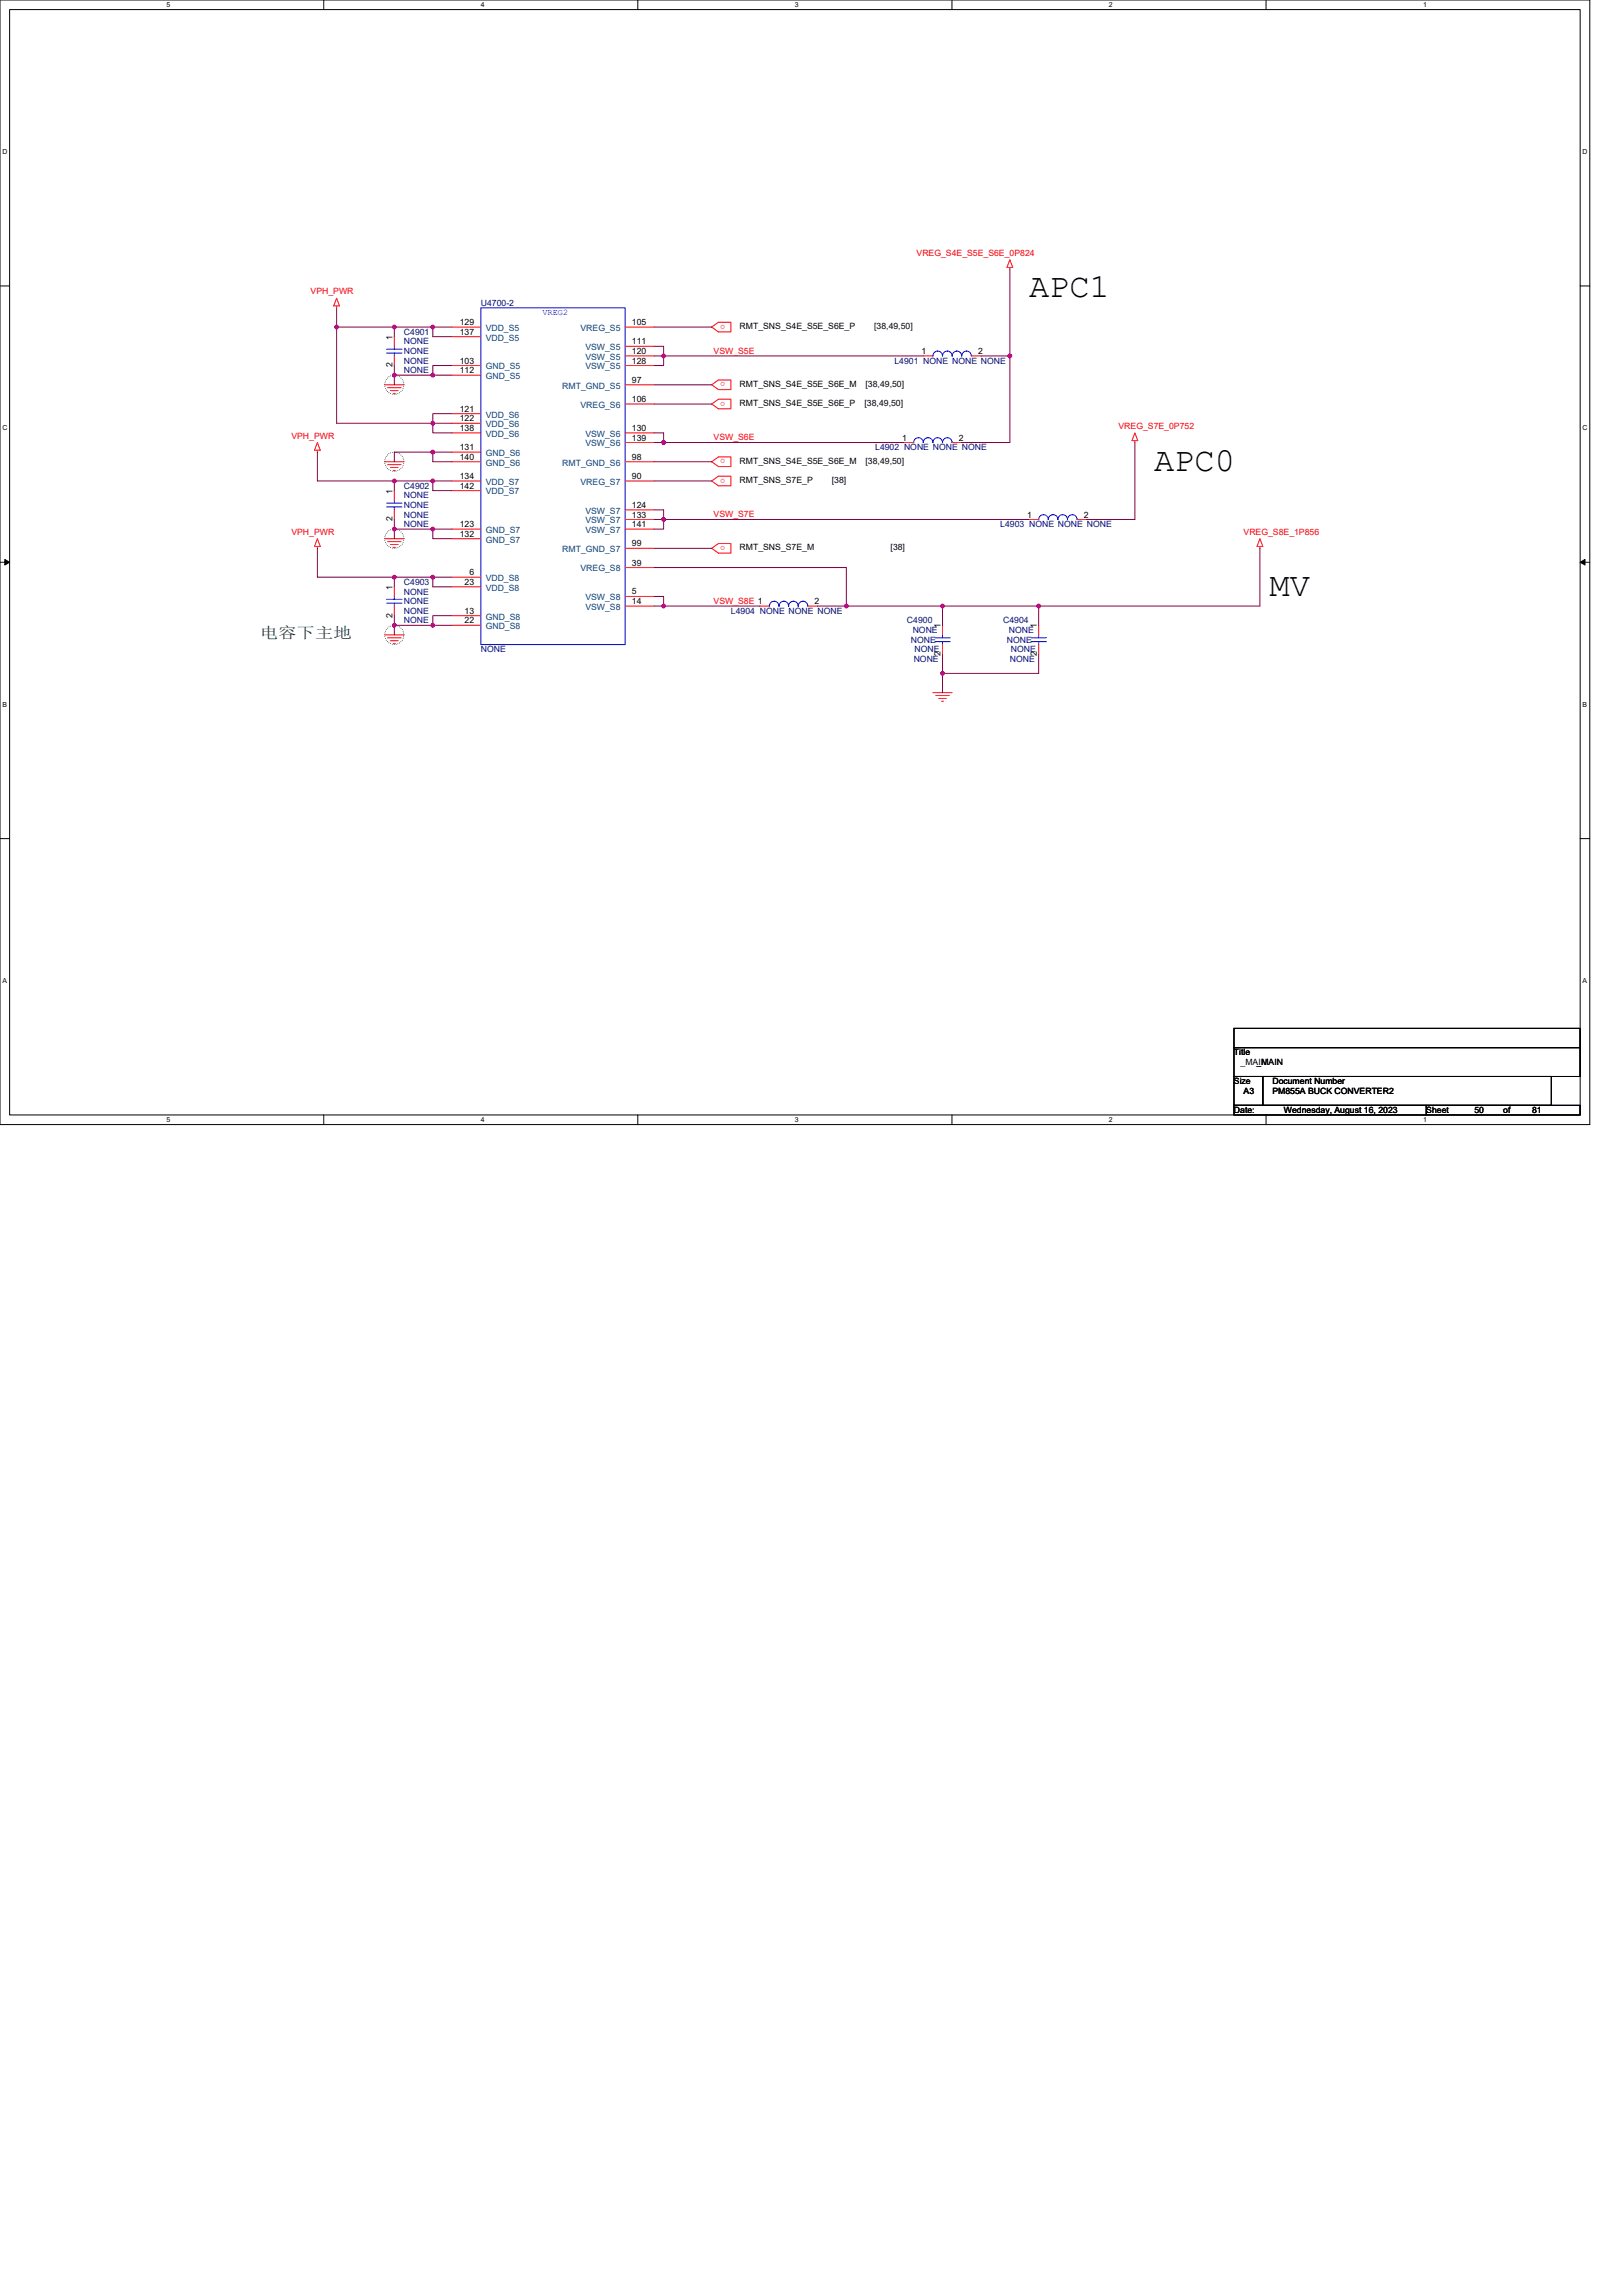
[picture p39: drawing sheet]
<svg xmlns="http://www.w3.org/2000/svg" width="210mm" height="297mm" viewBox="0 0 210 297" stroke-linecap="round" stroke-linejoin="round" font-family="sans-serif">
<defs><g id="words">
<g font-size="4.4">
<text x="133.2" y="38.5">APC1</text>
<text x="149.4" y="60.9">APC0</text>
<text x="164.3" y="77.1">MV</text>
</g>
<text font-size="2" fill="#008000" x="33.6" y="82.6">供供单放单</text>
<g font-size="1.1" fill="#f00">
<text x="118.6" y="33.1">VREG_S4E_S5E_S6E_0P824</text>
<text x="40.2" y="38.1">VPH_PWR</text>
<text x="92.3" y="45.8">VSW_S5E</text>
<text x="93.8" y="42" transform="rotate(-180 93.8 42)">o</text>
<text x="93.8" y="49.5" transform="rotate(-180 93.8 49.5)">o</text>
<text x="93.8" y="52" transform="rotate(-180 93.8 52)">o</text>
<text x="37.7" y="56.8">VPH_PWR</text>
<text x="92.3" y="57">VSW_S6E</text>
<text x="93.8" y="59.4" transform="rotate(-180 93.8 59.4)">o</text>
<text x="144.7" y="55.5">VREG_S7E_0P752</text>
<text x="93.8" y="61.9" transform="rotate(-180 93.8 61.9)">o</text>
<text x="37.7" y="69.2">VPH_PWR</text>
<text x="92.3" y="66.9">VSW_S7E</text>
<text x="93.8" y="70.6" transform="rotate(-180 93.8 70.6)">o</text>
<text x="160.9" y="69.2">VREG_S8E_1P856</text>
<text x="92.3" y="78.1">VSW_S8E 1</text>
</g>
<g font-size="1.1" fill="#000080">
<text x="62.2" y="39.6">U4700-2</text>
<text x="52.3" y="43.3">C4901</text>
<text x="52.3" y="44.6">NONE</text>
<text x="52.3" y="47.1">NONE</text>
<text x="52.3" y="45.8">NONE</text>
<text x="115.7" y="47.1">L4901 NONE NONE NONE</text>
<text x="52.3" y="48.3">NONE</text>
<text x="113.3" y="58.3">L4902 NONE NONE NONE</text>
<text x="52.3" y="63.2">C4902</text>
<text x="52.3" y="64.5">NONE</text>
<text x="52.3" y="65.7">NONE</text>
<text x="52.3" y="68.2">NONE</text>
<text x="52.3" y="67">NONE</text>
<text x="129.4" y="68.2">L4903 NONE NONE NONE</text>
<text x="52.3" y="75.7">C4903</text>
<text x="52.3" y="76.9">NONE</text>
<text x="52.3" y="80.7">NONE</text>
<text x="52.3" y="79.4">NONE</text>
<text x="52.3" y="78.2">NONE</text>
<text x="94.6" y="79.4">L4904 NONE NONE NONE</text>
<text x="117.4" y="80.7">C4900</text>
<text x="117.9" y="83.1">NONE</text>
<text x="118.1" y="81.9">NONE</text>
<text x="129.8" y="80.7">C4904</text>
<text x="130.3" y="83.1">NONE</text>
<text x="130.6" y="81.9">NONE</text>
<text x="62.2" y="84.4">NONE</text>
<text x="118.2" y="85.6">NONE</text>
<text x="118.4" y="84.4">NONE</text>
<text x="130.7" y="85.6">NONE</text>
<text x="130.8" y="84.4">NONE</text>
</g>
<text font-size="1.1" fill="#00f" x="70.2" y="40.7">VREG2</text>
<g font-size="1.1">
<text x="50.8" y="47.5" transform="rotate(-90 50.8 47.5)">2</text>
<text x="50.8" y="43.9" transform="rotate(-90 50.8 43.9)">1</text>
<text x="59.5" y="47">103</text>
<text x="59.5" y="42.1">129</text>
<text x="59.5" y="43.3">137</text>
<text x="81.8" y="42.1">105</text>
<text x="81.8" y="44.5">111</text>
<text x="81.8" y="45.8">120</text>
<text x="81.8" y="47">128</text>
<text x="95.7" y="42.6">RMT_SNS_S4E_S5E_S6E_P</text>
<text x="113.1" y="42.6">[38,49,50]</text>
<text x="119.2" y="45.8">1</text>
<text x="126.6" y="45.8">2</text>
<text x="59.5" y="48.3">112</text>
<text x="59.5" y="53.3">121</text>
<text x="81.8" y="49.5">97</text>
<text x="81.8" y="52">106</text>
<text x="95.7" y="50">RMT_SNS_S4E_S5E_S6E_M</text>
<text x="95.7" y="52.5">RMT_SNS_S4E_S5E_S6E_P</text>
<text x="111.9" y="52.5">[38,49,50]</text>
<text x="112" y="50">[38,49,50]</text>
<text x="59.5" y="58.2">131</text>
<text x="59.5" y="59.5">140</text>
<text x="59.5" y="54.5">122</text>
<text x="59.5" y="55.8">138</text>
<text x="81.8" y="59.5">98</text>
<text x="81.8" y="55.8">130</text>
<text x="81.8" y="57">139</text>
<text x="95.7" y="60">RMT_SNS_S4E_S5E_S6E_M</text>
<text x="112" y="60">[38,49,50]</text>
<text x="116.7" y="57">1</text>
<text x="124.1" y="57">2</text>
<text x="50.8" y="63.8" transform="rotate(-90 50.8 63.8)">1</text>
<text x="59.5" y="62">134</text>
<text x="59.5" y="63.2">142</text>
<text x="81.8" y="62">90</text>
<text x="81.8" y="65.7">124</text>
<text x="95.7" y="62.5">RMT_SNS_S7E_P</text>
<text x="107.7" y="62.5">[38]</text>
<text x="50.8" y="67.5" transform="rotate(-90 50.8 67.5)">2</text>
<text x="59.5" y="68.2">123</text>
<text x="59.5" y="69.4">132</text>
<text x="81.8" y="70.7">99</text>
<text x="81.8" y="67">133</text>
<text x="81.8" y="68.2">141</text>
<text x="95.7" y="71.2">RMT_SNS_S7E_M</text>
<text x="115.3" y="71.2">[38]</text>
<text x="132.9" y="67">1</text>
<text x="140.3" y="67">2</text>
<text x="50.8" y="76.3" transform="rotate(-90 50.8 76.3)">1</text>
<text x="60.1" y="75.7">23</text>
<text x="60.7" y="74.4">6</text>
<text x="81.8" y="73.2">39</text>
<text x="81.8" y="76.9">5</text>
<text x="50.8" y="79.9" transform="rotate(-90 50.8 79.9)">2</text>
<text x="60.1" y="79.4">13</text>
<text x="60.1" y="80.6">22</text>
<text x="81.8" y="78.2">14</text>
<text x="105.4" y="78.2">2</text>
<text x="121.7" y="81.3" transform="rotate(-90 121.7 81.3)">1</text>
<text x="134.2" y="81.3" transform="rotate(-90 134.2 81.3)">1</text>
<text x="121.7" y="84.9" transform="rotate(-90 121.7 84.9)">2</text>
<text x="134.2" y="84.9" transform="rotate(-90 134.2 84.9)">2</text>
<text x="159.7" y="136.5">Title</text>
<text x="160.5" y="137.8">_MAIN</text>
<text x="162.6" y="137.8">_MAIN</text>
<text x="159.7" y="140.3">Size</text>
<text x="160.9" y="141.5">A3</text>
<text x="164.7" y="140.3">Document Number</text>
<text x="164.7" y="141.5">PM855A BUCK CONVERTER2</text>
<text x="159.7" y="144">Date:</text>
<text x="166.2" y="144">Wednesday, August 16, 2023</text>
<text x="184.6" y="144">Sheet</text>
<text x="190.8" y="144">50</text>
<text x="194.5" y="144">of</text>
<text x="198.3" y="144">81</text>
</g>
<g font-size="1.1" fill="#004080">
<text x="62.9" y="47.8">GND_S5</text>
<text x="62.9" y="42.8">VDD_S5</text>
<text x="62.9" y="44.1">VDD_S5</text>
<text x="75.1" y="42.8">VREG_S5</text>
<text x="75.7" y="45.3">VSW_S5</text>
<text x="75.7" y="46.5">VSW_S5</text>
<text x="75.7" y="47.8">VSW_S5</text>
<text x="62.9" y="49">GND_S5</text>
<text x="72.8" y="50.3">RMT_GND_S5</text>
<text x="75.1" y="52.8">VREG_S6</text>
<text x="62.9" y="59">GND_S6</text>
<text x="62.9" y="54">VDD_S6</text>
<text x="62.9" y="55.3">VDD_S6</text>
<text x="62.9" y="56.5">VDD_S6</text>
<text x="75.7" y="56.5">VSW_S6</text>
<text x="75.7" y="57.8">VSW_S6</text>
<text x="62.9" y="60.2">GND_S6</text>
<text x="62.9" y="62.7">VDD_S7</text>
<text x="62.9" y="64">VDD_S7</text>
<text x="72.8" y="60.2">RMT_GND_S6</text>
<text x="75.1" y="62.7">VREG_S7</text>
<text x="62.9" y="69">GND_S7</text>
<text x="62.9" y="70.2">GND_S7</text>
<text x="72.8" y="71.4">RMT_GND_S7</text>
<text x="75.7" y="66.5">VSW_S7</text>
<text x="75.7" y="67.7">VSW_S7</text>
<text x="75.7" y="69">VSW_S7</text>
<text x="62.9" y="75.2">VDD_S8</text>
<text x="62.9" y="76.4">VDD_S8</text>
<text x="75.1" y="73.9">VREG_S8</text>
<text x="75.7" y="77.7">VSW_S8</text>
<text x="62.9" y="80.2">GND_S8</text>
<text x="62.9" y="81.4">GND_S8</text>
<text x="75.7" y="78.9">VSW_S8</text>
</g>
<g font-size=".9">
<text x="21.6" y=".9">5</text>
<text x="62.2" y=".9">4</text>
<text x="102.9" y=".9">3</text>
<text x="143.5" y=".9">2</text>
<text x="184.2" y=".9">1</text>
<text x=".3" y="19.9">D</text>
<text x="204.8" y="19.9">D</text>
<text x=".3" y="55.7">C</text>
<text x="204.8" y="55.7">C</text>
<text x=".3" y="91.4">B</text>
<text x="204.8" y="91.4">B</text>
<text x=".3" y="127.2">A</text>
<text x="204.8" y="127.2">A</text>
<text x="21.6" y="145.2">5</text>
<text x="62.2" y="145.2">4</text>
<text x="102.9" y="145.2">3</text>
<text x="143.5" y="145.2">2</text>
<text x="184.2" y="145.2">1</text>
</g>
</g></defs>
<path d="M0 0h205.7v145.5h-205.7zM1.2 1.2h203.3v143h-203.3z" fill="none" stroke="#000" stroke-width=".13"/>
<g fill="#fff">
<path d="M21.6 .1h.5v1h-.5z"/>
<path d="M21.6 144.4h.5v1h-.5z"/>
</g>
<path d="M41.9 0v1.2M41.9 144.2v1.3" fill="none" stroke="#000" stroke-width=".13"/>
<g fill="#fff">
<path d="M62.2 .1h.5v1h-.5z"/>
<path d="M62.2 144.4h.5v1h-.5z"/>
</g>
<path d="M82.5 0v1.2M82.5 144.2v1.3" fill="none" stroke="#000" stroke-width=".13"/>
<g fill="#fff">
<path d="M102.9 .1h.5v1h-.5z"/>
<path d="M102.9 144.4h.5v1h-.5z"/>
</g>
<path d="M123.2 0v1.2M123.2 144.2v1.3" fill="none" stroke="#000" stroke-width=".13"/>
<g fill="#fff">
<path d="M143.5 .1h.5v1h-.5z"/>
<path d="M143.5 144.4h.5v1h-.5z"/>
</g>
<path d="M163.8 0v1.2M163.8 144.2v1.3" fill="none" stroke="#000" stroke-width=".13"/>
<g fill="#fff">
<path d="M184.2 .1h.5v1h-.5z"/>
<path d="M184.2 144.4h.5v1h-.5z"/>
<path d="M.3 19.1h.7v1h-.7z"/>
<path d="M204.8 19.1h.6v1h-.6z"/>
<path d="M.3 54.9h.7v1h-.7z"/>
<path d="M204.8 54.9h.6v1h-.6z"/>
</g>
<path d="M0 37h1.2M204.5 37h1.2" fill="none" stroke="#000" stroke-width=".13"/>
<g fill="#fff">
<path d="M.3 90.6h.6v1h-.6z"/>
<path d="M204.8 90.6h.6v1h-.6z"/>
</g>
<path d="M0 72.7h1.2M.6 72.4l.6 .3-.6 .4zM204.5 72.7l.6-.3v.7zM204.5 72.7h1.2" fill="none" stroke="#000" stroke-width=".13"/>
<path d="M.6 72.4l.6 .3-.6 .4zM204.5 72.7l.6-.3v.7z" fill="#000"/>
<g fill="#fff">
<path d="M.3 126.4h.6v1h-.6z"/>
<path d="M204.8 126.4h.6v1h-.6z"/>
</g>
<path d="M0 108.5h1.2M204.5 108.5h1.2M159.7 133h44.8v2.5h-44.8zM159.7 135.5h44.8v3.8h-44.8zM159.7 139.3h3.7v3.7h-3.7zM163.4 139.3h37.4v3.7h-37.4zM159.7 143h24.9v1.2h-24.9zM184.6 143h19.9v1.2h-19.9z" fill="none" stroke="#000" stroke-width=".13"/>
<g fill="none" stroke="#008000" stroke-width=".13">
<circle cx="51" cy="59.7" r="1.24"/>
<circle cx="51" cy="49.8" r="1.24"/>
<circle cx="51" cy="69.7" r="1.24"/>
<circle cx="51" cy="82.1" r="1.24"/>
</g>
<g fill="none" stroke="#f00" stroke-width=".13">
<path d="M43.6 39.6v.2M43.6 38.6l.3 1h-.7zM130.7 34.6v.2M130.7 33.6l.4 1h-.8zM41.1 57.2l.3 1h-.7zM41.1 58.2v.3M49.8 49.8h2.5M49.8 59.7h2.5M50.2 50.2h1.7M50.5 50.5h1M50.9 50.9h.3M51 43.6v1.2"/>
<path d="M51 46v1.3M58.5 47.3h3.7M58.5 48.5h3.7M58.5 58.5h3.7M58.5 59.7h3.7M58.5 42.3h3.7M58.5 43.6h3.7M58.5 53.5h3.7M58.5 54.8h3.7M58.5 56h3.7M80.9 49.8h3.7M80.9 59.7h3.7"/>
<path d="M80.9 42.3h3.7M80.9 52.3h3.7M80.9 44.8h3.7M80.9 46h3.7M80.9 47.3h3.7M80.9 56h3.7M80.9 57.2h3.7M92.1 42.3l.9-.6h1.6v1.2h-1.6zM92.1 49.8l.9-.6h1.6v1.2h-1.6zM92.1 52.3l.9-.7h1.6v1.3h-1.6zM92.1 59.7l.9-.6h1.6v1.3h-1.6zM117 57.2h1.2"/>
<path d="M119.5 46h1.2M123.2 57.2h1.3M125.7 46h1.3M146.9 57v.2M146.9 56l.3 1h-.7zM41.1 69.7l.3 1h-.7zM41.1 70.7v.2M49.8 69.7h2.5M50.2 60.1h1.7M50.2 70.1h1.7M50.5 60.5h1M50.5 70.4h1"/>
<path d="M50.9 60.9h.3M50.9 70.8h.3M51 63.5v1.2M51 66v1.2M51 75.9v1.3M51 78.4v1.3M58.5 68.5h3.7M58.5 69.7h3.7M58.5 79.7h3.7M58.5 62.2h3.7M58.5 63.5h3.7M58.5 74.7h3.7"/>
<path d="M58.5 75.9h3.7M80.9 70.9h3.7M80.9 62.2h3.7M80.9 73.4h3.7M80.9 66h3.7M80.9 67.2h3.7M80.9 68.5h3.7M80.9 77.2h3.7M80.9 78.4h3.7M92.1 62.2l.9-.6h1.6v1.3h-1.6zM92.1 70.9l.9-.6h1.6v1.3h-1.6zM98.3 78.4h1.3"/>
<path d="M104.5 78.4h1.3M133.2 67.2h1.2M139.4 67.2h1.2M163 69.7l.4 1h-.7zM163 70.7v.2M49.8 82.1h2.5M50.2 82.5h1.7M50.5 82.9h1M50.9 83.3h.3M58.5 80.9h3.7M120.7 89.6h2.5M121.1 90h1.7"/>
<path d="M121.5 90.4h1M121.8 90.7h.3M122 80.9v1.2M122 83.4v1.2M134.4 80.9v1.2M134.4 83.4v1.2"/>
</g>
<g fill="none" stroke="#00f" stroke-width=".13">
<path d="M62.2 39.8h18.7v43.6h-18.7zM50 45.2h2M50 45.7h2M51 44.8v.4M51 45.7v.3M118.2 57.2v.1a.61 .61 0 0 1 .7-.7 .62 .62 0 0 1 .6 .7 .61 .61 0 0 1 .6-.7 .62 .62 0 0 1 .6 .7v-.1M120.7 57.2v.1a.61 .61 0 0 1 .7-.7h-.1a.62 .62 0 0 1 .7 .7 .61 .61 0 0 1 .6-.7 .62 .62 0 0 1 .6 .7v-.1M123.2 46v.1a.62 .62 0 0 0-.6-.7 .61 .61 0 0 0-.6 .7 .62 .62 0 0 0-.7-.7h.1a.61 .61 0 0 0-.7 .7v-.1M125.7 46v.1a.62 .62 0 0 0-.6-.7 .61 .61 0 0 0-.6 .7 .62 .62 0 0 0-.7-.7 .61 .61 0 0 0-.6 .7v-.1M50 65.1h2M50 65.6h2M50 77.5h2"/>
<path d="M50 78h2M51 64.7v.4M51 65.6v.4M51 77.2v.3M51 78v.4M102.1 78.4a.62 .62 0 0 0-.7-.6 .61 .61 0 0 0-.6 .6 .62 .62 0 0 0-.6-.6 .61 .61 0 0 0-.6 .6M104.5 78.4a.62 .62 0 0 0-.6-.6 .61 .61 0 0 0-.6 .6 .62 .62 0 0 0-.6-.6 .61 .61 0 0 0-.6 .6M139.4 67.2a.62 .62 0 0 0-.6-.6 .61 .61 0 0 0-.6 .6h-.1a.62 .62 0 0 0-.6-.6 .61 .61 0 0 0-.6 .6 .62 .62 0 0 0-.6-.6 .61 .61 0 0 0-.6 .6 .62 .62 0 0 0-.7-.6 .61 .61 0 0 0-.6 .6M121 82.5h2M121 83h2M122 82.1v.4M122 83v.4"/>
<path d="M133.4 82.5h2M133.4 83h2M134.4 82.1v.4M134.4 83v.4"/>
</g>
<path d="M43.6 39.8v15" fill="none" stroke="#800040" stroke-width=".13"/>
<circle cx="43.6" cy="42.3" r=".24" fill="#f0f"/>
<circle cx="43.6" cy="42.3" r=".24" fill="none" stroke="#f0f" stroke-width=".13"/>
<path d="M43.6 42.3h12.4" fill="none" stroke="#800040" stroke-width=".13"/>
<circle cx="56" cy="42.3" r=".24" fill="#f0f"/>
<circle cx="56" cy="42.3" r=".24" fill="none" stroke="#f0f" stroke-width=".13"/>
<circle cx="51" cy="42.3" r=".24" fill="#f0f"/>
<circle cx="51" cy="42.3" r=".24" fill="none" stroke="#f0f" stroke-width=".13"/>
<path d="M51 42.3v1.3M58.5 42.3h-2.5v1.3h2.5M58.5 47.3h-2.5v1.2M84.6 42.3h7.5M84.6 44.8h1.3v1.2M84.6 46h1.3M85.9 46h33.6" fill="none" stroke="#800040" stroke-width=".13"/>
<circle cx="85.9" cy="46" r=".24" fill="#f0f"/>
<circle cx="85.9" cy="46" r=".24" fill="none" stroke="#f0f" stroke-width=".13"/>
<path d="M51 47.3v1.2h7.5" fill="none" stroke="#800040" stroke-width=".13"/>
<circle cx="56" cy="48.5" r=".24" fill="#f0f"/>
<circle cx="56" cy="48.5" r=".24" fill="none" stroke="#f0f" stroke-width=".13"/>
<circle cx="51" cy="48.5" r=".24" fill="#f0f"/>
<circle cx="51" cy="48.5" r=".24" fill="none" stroke="#f0f" stroke-width=".13"/>
<path d="M58.5 53.5h-2.5v1.3h-12.4M84.6 52.3h7.5" fill="none" stroke="#800040" stroke-width=".13"/>
<circle cx="56" cy="54.8" r=".24" fill="#f0f"/>
<circle cx="56" cy="54.8" r=".24" fill="none" stroke="#f0f" stroke-width=".13"/>
<path d="M56 54.8h2.5M84.6 56h1.3v1.2M84.6 57.2h1.3M85.9 57.2h31.1" fill="none" stroke="#800040" stroke-width=".13"/>
<circle cx="85.9" cy="57.2" r=".24" fill="#f0f"/>
<circle cx="85.9" cy="57.2" r=".24" fill="none" stroke="#f0f" stroke-width=".13"/>
<path d="M84.6 59.7h7.5M84.6 62.2h7.5M84.6 66h1.3v1.2M84.6 67.2h1.3M85.9 67.2h47.3" fill="none" stroke="#800040" stroke-width=".13"/>
<circle cx="85.9" cy="67.2" r=".24" fill="#f0f"/>
<circle cx="85.9" cy="67.2" r=".24" fill="none" stroke="#f0f" stroke-width=".13"/>
<path d="M130.7 34.8v11.2M84.6 70.9h7.5M140.6 67.2h6.3" fill="none" stroke="#800040" stroke-width=".13"/>
<circle cx="130.7" cy="46" r=".24" fill="#f0f"/>
<circle cx="130.7" cy="46" r=".24" fill="none" stroke="#f0f" stroke-width=".13"/>
<path d="M51 48.5v1.3M56 58.5h-5v1.2M84.6 49.8h7.5M127 46h3.7" fill="none" stroke="#800040" stroke-width=".13"/>
<circle cx="56" cy="58.5" r=".24" fill="#f0f"/>
<circle cx="56" cy="58.5" r=".24" fill="none" stroke="#f0f" stroke-width=".13"/>
<path d="M41.1 58.5v3.7h9.9M56 54.8v1.2h2.5M58.5 58.5h-2.5v1.2h2.5M51 62.2v1.3M51 62.2h5" fill="none" stroke="#800040" stroke-width=".13"/>
<circle cx="56" cy="62.2" r=".24" fill="#f0f"/>
<circle cx="56" cy="62.2" r=".24" fill="none" stroke="#f0f" stroke-width=".13"/>
<circle cx="51" cy="62.2" r=".24" fill="#f0f"/>
<circle cx="51" cy="62.2" r=".24" fill="none" stroke="#f0f" stroke-width=".13"/>
<path d="M51 67.2v1.3h5M58.5 62.2h-2.5v1.3h2.5" fill="none" stroke="#800040" stroke-width=".13"/>
<circle cx="51" cy="68.4" r=".24" fill="#f0f"/>
<circle cx="51" cy="68.4" r=".24" fill="none" stroke="#f0f" stroke-width=".13"/>
<circle cx="56" cy="68.4" r=".24" fill="#f0f"/>
<circle cx="56" cy="68.4" r=".24" fill="none" stroke="#f0f" stroke-width=".13"/>
<path d="M41.1 70.9v3.8h14.9M51 68.5v1.2M58.5 68.5h-2.5v1.2h2.5" fill="none" stroke="#800040" stroke-width=".13"/>
<circle cx="56" cy="74.7" r=".24" fill="#f0f"/>
<circle cx="56" cy="74.7" r=".24" fill="none" stroke="#f0f" stroke-width=".13"/>
<circle cx="51" cy="74.7" r=".24" fill="#f0f"/>
<circle cx="51" cy="74.7" r=".24" fill="none" stroke="#f0f" stroke-width=".13"/>
<path d="M51 74.7v1.2M51 79.7v1.2h5M58.5 74.7h-2.5v1.2h2.5" fill="none" stroke="#800040" stroke-width=".13"/>
<circle cx="51" cy="80.9" r=".24" fill="#f0f"/>
<circle cx="51" cy="80.9" r=".24" fill="none" stroke="#f0f" stroke-width=".13"/>
<circle cx="56" cy="80.9" r=".24" fill="#f0f"/>
<circle cx="56" cy="80.9" r=".24" fill="none" stroke="#f0f" stroke-width=".13"/>
<path d="M85.9 46v1.3h-1.3M146.9 57.2v10M58.5 79.7h-2.5v1.2h2.5M84.6 73.4h24.9M84.6 78.4h1.3M84.6 77.2h1.3v1.2h12.4M85.9 67.2v1.3h-1.3M105.8 78.4h3.7M163 70.9v7.5M51 80.9v1.2" fill="none" stroke="#800040" stroke-width=".13"/>
<circle cx="85.9" cy="78.4" r=".24" fill="#f0f"/>
<circle cx="85.9" cy="78.4" r=".24" fill="none" stroke="#f0f" stroke-width=".13"/>
<path d="M109.5 73.4v5" fill="none" stroke="#800040" stroke-width=".13"/>
<circle cx="109.5" cy="78.4" r=".24" fill="#f0f"/>
<circle cx="109.5" cy="78.4" r=".24" fill="none" stroke="#f0f" stroke-width=".13"/>
<path d="M109.5 78.4h12.5M134.4 78.4h-12.4v2.5" fill="none" stroke="#800040" stroke-width=".13"/>
<circle cx="122" cy="78.4" r=".24" fill="#f0f"/>
<circle cx="122" cy="78.4" r=".24" fill="none" stroke="#f0f" stroke-width=".13"/>
<path d="M163 78.4h-28.6v2.5" fill="none" stroke="#800040" stroke-width=".13"/>
<circle cx="134.4" cy="78.4" r=".24" fill="#f0f"/>
<circle cx="134.4" cy="78.4" r=".24" fill="none" stroke="#f0f" stroke-width=".13"/>
<path d="M122 84.6v2.5h12.4" fill="none" stroke="#800040" stroke-width=".13"/>
<circle cx="122" cy="87.1" r=".24" fill="#f0f"/>
<circle cx="122" cy="87.1" r=".24" fill="none" stroke="#f0f" stroke-width=".13"/>
<path d="M130.7 46v11.2h-6.2M122 87.1v2.5M134.4 84.6v2.5" fill="none" stroke="#800040" stroke-width=".13"/>
<circle cx="43.6" cy="42.3" r=".24" fill="#f0f"/>
<circle cx="43.6" cy="42.3" r=".24" fill="none" stroke="#f0f" stroke-width=".13"/>
<circle cx="56" cy="42.3" r=".24" fill="#f0f"/>
<circle cx="56" cy="42.3" r=".24" fill="none" stroke="#f0f" stroke-width=".13"/>
<circle cx="51" cy="42.3" r=".24" fill="#f0f"/>
<circle cx="51" cy="42.3" r=".24" fill="none" stroke="#f0f" stroke-width=".13"/>
<circle cx="85.9" cy="46" r=".24" fill="#f0f"/>
<circle cx="85.9" cy="46" r=".24" fill="none" stroke="#f0f" stroke-width=".13"/>
<circle cx="56" cy="48.5" r=".24" fill="#f0f"/>
<circle cx="56" cy="48.5" r=".24" fill="none" stroke="#f0f" stroke-width=".13"/>
<circle cx="51" cy="48.5" r=".24" fill="#f0f"/>
<circle cx="51" cy="48.5" r=".24" fill="none" stroke="#f0f" stroke-width=".13"/>
<circle cx="56" cy="54.8" r=".24" fill="#f0f"/>
<circle cx="56" cy="54.8" r=".24" fill="none" stroke="#f0f" stroke-width=".13"/>
<circle cx="85.9" cy="57.2" r=".24" fill="#f0f"/>
<circle cx="85.9" cy="57.2" r=".24" fill="none" stroke="#f0f" stroke-width=".13"/>
<circle cx="85.9" cy="67.2" r=".24" fill="#f0f"/>
<circle cx="85.9" cy="67.2" r=".24" fill="none" stroke="#f0f" stroke-width=".13"/>
<circle cx="130.7" cy="46" r=".24" fill="#f0f"/>
<circle cx="130.7" cy="46" r=".24" fill="none" stroke="#f0f" stroke-width=".13"/>
<circle cx="56" cy="58.5" r=".24" fill="#f0f"/>
<circle cx="56" cy="58.5" r=".24" fill="none" stroke="#f0f" stroke-width=".13"/>
<circle cx="56" cy="62.2" r=".24" fill="#f0f"/>
<circle cx="56" cy="62.2" r=".24" fill="none" stroke="#f0f" stroke-width=".13"/>
<circle cx="51" cy="62.2" r=".24" fill="#f0f"/>
<circle cx="51" cy="62.2" r=".24" fill="none" stroke="#f0f" stroke-width=".13"/>
<circle cx="51" cy="68.4" r=".24" fill="#f0f"/>
<circle cx="51" cy="68.4" r=".24" fill="none" stroke="#f0f" stroke-width=".13"/>
<circle cx="56" cy="68.4" r=".24" fill="#f0f"/>
<circle cx="56" cy="68.4" r=".24" fill="none" stroke="#f0f" stroke-width=".13"/>
<circle cx="56" cy="74.7" r=".24" fill="#f0f"/>
<circle cx="56" cy="74.7" r=".24" fill="none" stroke="#f0f" stroke-width=".13"/>
<circle cx="51" cy="74.7" r=".24" fill="#f0f"/>
<circle cx="51" cy="74.7" r=".24" fill="none" stroke="#f0f" stroke-width=".13"/>
<circle cx="51" cy="80.9" r=".24" fill="#f0f"/>
<circle cx="51" cy="80.9" r=".24" fill="none" stroke="#f0f" stroke-width=".13"/>
<circle cx="56" cy="80.9" r=".24" fill="#f0f"/>
<circle cx="56" cy="80.9" r=".24" fill="none" stroke="#f0f" stroke-width=".13"/>
<circle cx="85.9" cy="78.4" r=".24" fill="#f0f"/>
<circle cx="85.9" cy="78.4" r=".24" fill="none" stroke="#f0f" stroke-width=".13"/>
<circle cx="109.5" cy="78.4" r=".24" fill="#f0f"/>
<circle cx="109.5" cy="78.4" r=".24" fill="none" stroke="#f0f" stroke-width=".13"/>
<circle cx="122" cy="78.4" r=".24" fill="#f0f"/>
<circle cx="122" cy="78.4" r=".24" fill="none" stroke="#f0f" stroke-width=".13"/>
<circle cx="134.4" cy="78.4" r=".24" fill="#f0f"/>
<circle cx="134.4" cy="78.4" r=".24" fill="none" stroke="#f0f" stroke-width=".13"/>
<circle cx="122" cy="87.1" r=".24" fill="#f0f"/>
<circle cx="122" cy="87.1" r=".24" fill="none" stroke="#f0f" stroke-width=".13"/>
<use href="#words"/>
</svg>
